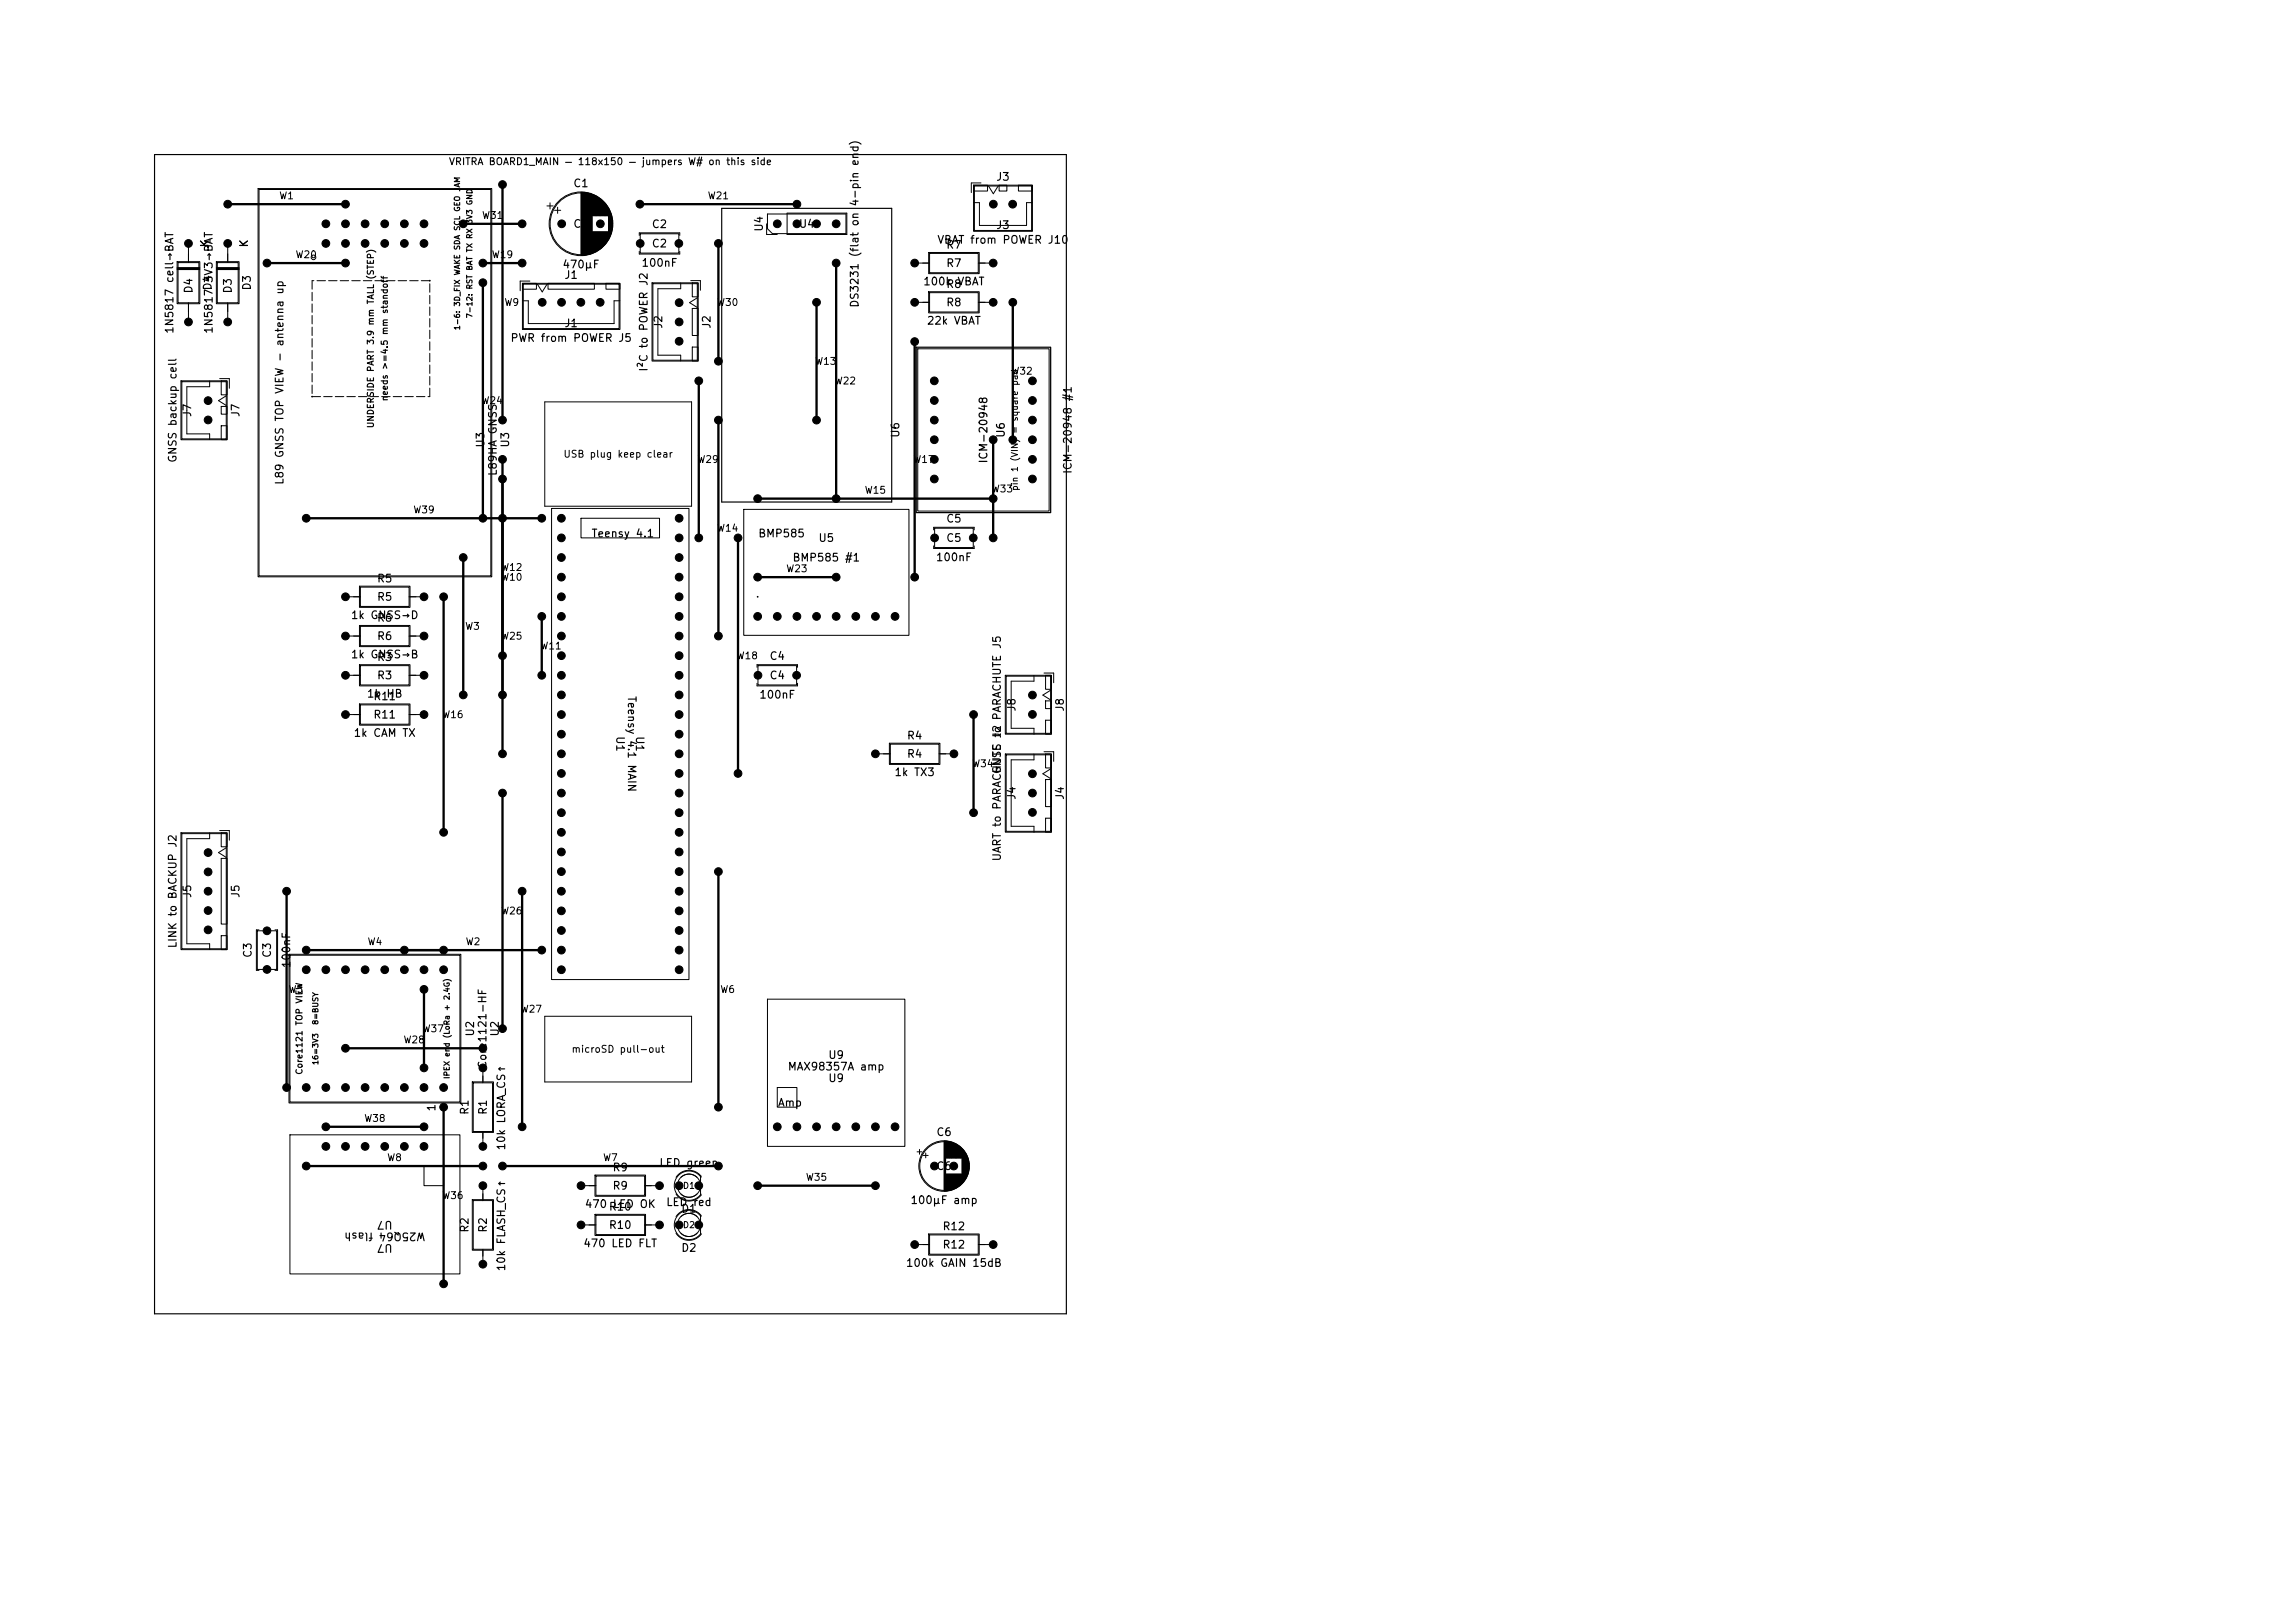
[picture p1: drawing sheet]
<svg xmlns="http://www.w3.org/2000/svg" width="297mm" height="210mm" viewBox="0 0 297 210" stroke-linecap="round" stroke-linejoin="round" font-family="sans-serif">
<defs><g id="words">
<g font-size="1">
<text x="128.8" y="23.6">J3</text>
<text x="74.1" y="24.5">C1</text>
<text x="74.1" y="29.7">C1</text>
<text x="84.3" y="29.8">C2</text>
<text x="103.3" y="29.7">U4</text>
<text x="111.3" y="26.8" transform="rotate(-90 111.3 26.8)">4-pin end)</text>
<text x="128.8" y="29.9">J3</text>
<text x="27.2" y="32.1" transform="rotate(-90 27.2 32.1)">K</text>
<text x="32.3" y="32.1" transform="rotate(-90 32.3 32.1)">K</text>
<text x="72.7" y="35">470µF</text>
<text x="82.9" y="34.8">100nF</text>
<text x="84.3" y="32.3">C2</text>
<text x="99" y="30.1" transform="rotate(-90 99 30.1)">U4</text>
<text x="121.2" y="31.8">VBAT from POWER J10</text>
<text x="122.4" y="32.4">R7</text>
<text x="122.4" y="34.8">R7</text>
<text x="25.1" y="38" transform="rotate(-90 25.1 38)">D4</text>
<text x="27.8" y="36.7" transform="rotate(-90 27.8 36.7)">3V3→BAT</text>
<text x="30.2" y="38" transform="rotate(-90 30.2 38)">D3</text>
<text x="32.7" y="37.7" transform="rotate(-90 32.7 37.7)">D3</text>
<text x="73" y="36.3">J1</text>
<text x="111.3" y="39.9" transform="rotate(-90 111.3 39.9)">DS3231 (flat on</text>
<text x="119.4" y="37.2">100k VBAT</text>
<text x="122.4" y="37.5">R8</text>
<text x="122.4" y="39.9">R8</text>
<text x="22.7" y="43.3" transform="rotate(-90 22.7 43.3)">1N5817 cell→BAT</text>
<text x="27.8" y="43.3" transform="rotate(-90 27.8 43.3)">1N5817D4</text>
<text x="66" y="44.5">PWR from POWER J5</text>
<text x="73" y="42.6">J1</text>
<text x="85.9" y="42.6" transform="rotate(-90 85.9 42.6)">J2</text>
<text x="92.2" y="42.6" transform="rotate(-90 92.2 42.6)">J2</text>
<text x="119.9" y="42.2">22k VBAT</text>
<text x="84" y="48.2" transform="rotate(-90 84 48.2)">I²C to POWER J2</text>
<text x="23.1" y="60" transform="rotate(-90 23.1 60)">GNSS backup cell</text>
<text x="25" y="54" transform="rotate(-90 25 54)">J7</text>
<text x="31.2" y="54" transform="rotate(-90 31.2 54)">J7</text>
<text x="62.9" y="58" transform="rotate(-90 62.9 58)">U3</text>
<text x="66.1" y="58" transform="rotate(-90 66.1 58)">U3</text>
<text x="116.6" y="56.7" transform="rotate(-90 116.6 56.7)">U6</text>
<text x="130.3" y="56.7" transform="rotate(-90 130.3 56.7)">U6</text>
<text x="36.9" y="62.8" transform="rotate(-90 36.9 62.8)">L89 GNSS TOP VIEW - antenna up</text>
<text x="64.5" y="61.7" transform="rotate(-90 64.5 61.7)">L89HA GNSS</text>
<text x="128" y="60" transform="rotate(-90 128 60)">ICM-20948</text>
<text x="138.9" y="61.4" transform="rotate(-90 138.9 61.4)">ICM-20948 #1</text>
<text x="76.5" y="69.8">Teensy 4.1</text>
<text x="98" y="69.8">BMP585</text>
<text x="105.8" y="70.4">U5</text>
<text x="122.4" y="67.9">C5</text>
<text x="122.4" y="70.4">C5</text>
<text x="48.7" y="75.6">R5</text>
<text x="48.7" y="78">R5</text>
<text x="102.5" y="72.9">BMP585 #1</text>
<text x="121" y="72.9">100nF</text>
<text x="45.3" y="80.3">1k GNSS→D</text>
<text x="48.7" y="80.7">R6</text>
<text x="48.7" y="83.1">R6</text>
<text x="45.3" y="85.4">1k GNSS→B</text>
<text x="48.7" y="85.8">R3</text>
<text x="48.7" y="88.1">R3</text>
<text x="81" y="90" transform="rotate(90 81 90)">Teensy 4.1 MAIN</text>
<text x="99.5" y="85.6">C4</text>
<text x="99.5" y="88.1">C4</text>
<text x="45.7" y="95.6">1k CAM TX</text>
<text x="47.4" y="90.5">1k HB</text>
<text x="48.2" y="90.8">R11</text>
<text x="48.2" y="93.2">R11</text>
<text x="79.5" y="95.2" transform="rotate(90 79.5 95.2)">U1</text>
<text x="82.1" y="95.2" transform="rotate(90 82.1 95.2)">U1</text>
<text x="98.2" y="90.6">100nF</text>
<text x="117.3" y="95.9">R4</text>
<text x="131.7" y="92.1" transform="rotate(-90 131.7 92.1)">J8</text>
<text x="137.9" y="92.1" transform="rotate(-90 137.9 92.1)">J8</text>
<text x="115.7" y="100.7">1k TX3</text>
<text x="117.3" y="98.3">R4</text>
<text x="129.8" y="100.2" transform="rotate(-90 129.8 100.2)">GNSS J2 PARACHUTE J5</text>
<text x="131.7" y="103.6" transform="rotate(-90 131.7 103.6)">J4</text>
<text x="137.9" y="103.6" transform="rotate(-90 137.9 103.6)">J4</text>
<text x="129.8" y="111.5" transform="rotate(-90 129.8 111.5)">UART to PARACHUTE to</text>
<text x="25" y="116.3" transform="rotate(-90 25 116.3)">J5</text>
<text x="31.2" y="116.3" transform="rotate(-90 31.2 116.3)">J5</text>
<text x="23.1" y="122.8" transform="rotate(-90 23.1 122.8)">LINK to BACKUP J2</text>
<text x="32.8" y="124" transform="rotate(-90 32.8 124)">C3</text>
<text x="35.3" y="124" transform="rotate(-90 35.3 124)">C3</text>
<text x="37.8" y="125.3" transform="rotate(-90 37.8 125.3)">100nF</text>
<text x="61.6" y="134.2" transform="rotate(-90 61.6 134.2)">U2</text>
<text x="64.8" y="134.2" transform="rotate(-90 64.8 134.2)">U2</text>
<text x="107.1" y="137.3">U9</text>
<text x="56.6" y="143.9" transform="rotate(-90 56.6 143.9)">1</text>
<text x="63.2" y="138.4" transform="rotate(-90 63.2 138.4)">Core1121-HF</text>
<text x="100.6" y="143.4">Amp</text>
<text x="101.9" y="138.8">MAX98357A amp</text>
<text x="107.1" y="140.3">U9</text>
<text x="60.9" y="144.3" transform="rotate(-90 60.9 144.3)">R1</text>
<text x="63.2" y="144.3" transform="rotate(-90 63.2 144.3)">R1</text>
<text x="65.6" y="148.9" transform="rotate(-90 65.6 148.9)">10k LORA_CS↑</text>
<text x="121.1" y="147.2">C6</text>
<text x="79.2" y="151.8">R9</text>
<text x="79.2" y="154.2">R9</text>
<text x="85.3" y="151.2">LED green</text>
<text x="121.1" y="151.6">C6</text>
<text x="50.9" y="160.7" transform="rotate(-180 50.9 160.7)">U7</text>
<text x="50.9" y="157.7" transform="rotate(-180 50.9 157.7)">U7</text>
<text x="55.1" y="159.2" transform="rotate(-180 55.1 159.2)">W25Q64 flash</text>
<text x="60.9" y="159.6" transform="rotate(-90 60.9 159.6)">R2</text>
<text x="63.2" y="159.6" transform="rotate(-90 63.2 159.6)">R2</text>
<text x="75.4" y="161.6">470 LED FLT</text>
<text x="75.6" y="156.5">470 LED OK</text>
<text x="78.7" y="156.9">R10</text>
<text x="78.7" y="159.3">R10</text>
<text x="86.1" y="156.3">LED red</text>
<text x="88.1" y="157.1">D1</text>
<text x="117.7" y="156">100µF amp</text>
<text x="121.9" y="159.4">R12</text>
<text x="121.9" y="161.8">R12</text>
<text x="65.6" y="164.6" transform="rotate(-90 65.6 164.6)">10k FLASH_CS↑</text>
<text x="88.1" y="162.2">D2</text>
<text x="117.2" y="164.2">100k GAIN 15dB</text>
</g>
<g font-size=".9">
<text x="58" y="21.6">VRITRA BOARD1_MAIN — 118x150 — jumpers W# on this side</text>
<text x="36.1" y="26">W1</text>
<text x="62.3" y="28.5">W31</text>
<text x="91.5" y="26">W21</text>
<text x="38.2" y="33.6">W20</text>
<text x="63.6" y="33.6">W19</text>
<text x="65.2" y="39.8">W9</text>
<text x="92.7" y="39.8">W30</text>
<text x="105.4" y="47.4">W13</text>
<text x="62.2" y="52.5">W24</text>
<text x="107.9" y="50">W22</text>
<text x="130.8" y="48.7">W32</text>
<text x="72.8" y="59.4">USB plug keep clear</text>
<text x="90.2" y="60.1">W29</text>
<text x="111.8" y="64.1">W15</text>
<text x="118.1" y="60.1">W17</text>
<text x="128.3" y="63.9">W33</text>
<text x="53.4" y="66.6">W39</text>
<text x="92.7" y="69">W14</text>
<text x="64.8" y="74.1">W12</text>
<text x="64.8" y="75.4">W10</text>
<text x="101.7" y="74.3">W23</text>
<text x="60.1" y="81.7">W3</text>
<text x="64.8" y="83">W25</text>
<text x="69.8" y="84.3">W11</text>
<text x="95.2" y="85.5">W18</text>
<text x="57.1" y="93.1">W16</text>
<text x="125.7" y="99.5">W34</text>
<text x="64.8" y="118.5">W26</text>
<text x="47.5" y="122.5">W4</text>
<text x="60.2" y="122.5">W2</text>
<text x="37.3" y="128.7">W5</text>
<text x="67.3" y="131.2">W27</text>
<text x="93.1" y="128.7">W6</text>
<text x="52.1" y="135.2">W28</text>
<text x="54.6" y="133.8">W37</text>
<text x="73.9" y="136.4">microSD pull-out</text>
<text x="47.1" y="145.4">W38</text>
<text x="50" y="150.5">W8</text>
<text x="57.1" y="155.4">W36</text>
<text x="78" y="150.5">W7</text>
<text x="104.2" y="153">W35</text>
</g>
<g font-size=".8">
<text x="50.4" y="52" transform="rotate(-90 50.4 52)">needs &gt;=4.5 mm standoff</text>
<text x="48.6" y="55.5" transform="rotate(-90 48.6 55.5)">UNDERSIDE PART 3.9 mm TALL (STEP)</text>
<text x="131.9" y="63.6" transform="rotate(-90 131.9 63.6)">pin 1 (VIN) = square pad</text>
<text x="39.3" y="139.1" transform="rotate(-90 39.3 139.1)">Core1121 TOP VIEW</text>
<text x="88.3" y="154">D1</text>
<text x="88.3" y="159.1">D2</text>
</g>
<g font-size=".7">
<text x="61.3" y="41.3" transform="rotate(-90 61.3 41.3)">7-12: RST BAT TX RX 3V3 GND</text>
<text x="59.7" y="42.8" transform="rotate(-90 59.7 42.8)">1-6: 3D_FIX WAKE SDA SCL GEO JAM</text>
<text x="41.4" y="137.9" transform="rotate(-90 41.4 137.9)">16=3V3</text>
<text x="41.4" y="132.7" transform="rotate(-90 41.4 132.7)">8=BUSY</text>
<text x="58.4" y="139.7" transform="rotate(-90 58.4 139.7)">IPEX end (LoRa + 2.4G)</text>
</g>
</g></defs>
<g fill="none" stroke="#000" stroke-width=".13">
<path d="M22.9 33.9h3v5.4h-3zM22.9 34.6h3M22.9 34.8h3M22.9 34.9h3M23 34.9h2.7M23 34h2.7v5.2h-2.7zM24.4 31.5v2.5M24.4 39.2v2.5M28 33.9h2.9v5.4h-2.9zM28 34.6h2.9M28 34.8h2.9M28 34.9h2.9"/>
<path d="M28.1 34.9h2.7M28.1 34h2.7v5.2h-2.7zM29.5 31.5v2.5M29.5 39.2v2.5M33.4 24.4h30.2v50.2h-30.2zM33.5 24.5h30v50h-30zM40.4 37.8v1.1M40.4 39.3v1.1M40.6 36.3h-.2v1.1M41 36.3h1.1M42.5 36.3h1.1M44 36.3h1.1"/>
<path d="M45.5 36.3h1.1M47 36.3h1.1M48.5 36.3h1.1M50 36.3h1.1M51.5 36.3h1.1M53 36.3h1.1M54.5 36.3h1.1M55.6 36.7v1.1M55.6 38.2v1.1M55.6 39.7v1.1M67.6 36.7h12.6v5.9h-12.6zM67.6 36.7h1.8v.7h-1.8z"/>
<path d="M67.6 38.9h.8v3h11.1v-3h.7M67.7 36.8h12.4v5.7h-12.4zM68.6 36.4h-1.3v1.2M69.5 36.8l.7 1 .6-1M70.8 26.6h.8M70.9 36.7h6v.7h-6zM71.2 26.2v.8M71.8 27.2h.8M72.2 26.8v.8M75.2 24.9v8.1M75.3 24.9v8.1M75.4 24.9v8.1"/>
<path d="M75.5 24.9v8.1M75.6 24.9v8.1M75.7 24.9v8.1M75.8 24.9v8.1M75.9 24.9v8.1M75.9 25v8M76 25v8M76.1 25v7.9M76.2 25v7.9M76.3 25v7.9M76.4 25.1v7.8M76.4 25.1v7.7"/>
<path d="M76.5 25.1v7.7M76.6 25.1v7.7M76.7 25.2v2.7M76.7 30v2.8M76.7 30v2.7M76.8 25.2v2.7M76.8 30v2.7M76.9 25.2v2.7M76.9 30v2.7M76.9 25.3v2.6M76.9 30v2.6M77 25.3v2.6"/>
<path d="M77 30v2.6M77.1 25.3v2.6M77.1 30v2.6M77.1 25.4v2.5M77.1 30v2.5M77.2 25.4v2.5M77.2 30v2.5M77.3 25.4v2.5M77.3 30v2.5M77.3 25.5v2.4M77.3 30v2.4M77.4 25.5v2.4"/>
<path d="M77.4 30v2.4M77.5 25.6v2.3M77.5 30v2.4M77.5 30v2.3M77.6 25.7v2.2M77.6 30v2.3M77.6 30v2.2M77.7 25.7v2.2M77.7 30v2.2M77.7 25.8v2.1M77.7 30v2.1M77.8 25.8v2.1"/>
<path d="M77.8 30v2.1M77.9 25.9v2M77.9 30v2M78 26v1.9M78 30v1.9M78.1 26.1v1.8M78.1 30v1.9M78.1 30v1.8M78.2 26.2v1.7M78.2 30v1.7M78.3 26.3v1.6M78.3 30v1.7"/>
<path d="M78.3 30v1.6M78.3 26.4v1.5M78.4 26.4v1.5M78.4 30v1.5M78.4 36.7h1.8v.7h-1.8zM78.4 26.5v1.4M78.5 26.5v1.4M78.5 30v1.4M78.5 26.6v1.3M78.5 30v1.3M78.6 26.7v1.2M78.6 30v1.2"/>
<path d="M78.7 26.8v1.1M78.7 30v1.1M78.7 26.9v1M78.7 26.9v4.1M78.8 27v3.9M78.8 27.1v3.8M78.9 27.1v3.7M78.9 27.2v3.5M79 27.3v3.3M79 27.4v3.1M79 27.5v2.9M79.1 27.6v2.7"/>
<path d="M79.1 27.7v2.5M79.2 27.9v2.2M79.2 28v1.9M79.2 28.2v1.5M79.3 28.4v1.1M82.7 30.5v-.4h5.3v.4M82.7 32.5v.4h5.3v-.4M82.8 30.2h5v2.6h-5zM84.4 36.6h6v10.1h-6zM84.5 36.7h5.7v9.9h-5.7zM88.1 36.6v.8h-3v8.6h3v.7M89.4 36.3h1.2v1.3"/>
<path d="M89.6 36.6h.7v1.8h-.7zM89.6 39.9h.7v3.5h-.7zM90.2 38.5l-1 .7 1 .6M99.2 29v1.3h1.4M99.3 27.7h10.2v2.5h-9.5l-.7-.6zM101.9 27.6h7.7v2.7h-7.7zM118.4 34h1.9M118.4 39.1h1.9M120.2 32.7h6.5v2.7h-6.5zM120.2 37.8h6.5v2.7h-6.5zM120.3 32.8h6.3v2.5h-6.3zM120.3 37.9h6.3v2.5h-6.3z"/>
<path d="M126 24h7.6v5.9h-7.6zM126 24h1.8v.7h-1.8zM126 26.2h.7v3h6.1v-3h.8M126.1 24.1h7.4v5.7h-7.4zM126.6 34h1.9M126.6 39.1h1.9M127 23.7h-1.3v1.2M127.9 24.1l.6 1 .7-1M129.3 24h1v.7h-1zM131.8 24h1.8v.7h-1.8zM23.4 49.3h6v7.6h-6zM23.5 49.4h5.8v7.4h-5.8z"/>
<path d="M27.1 49.3v.7h-2.9v6.1h2.9v.8M28.4 49h1.3v1.2M28.6 49.3h.8v1.8h-.8zM28.6 52.6h.8v1h-.8zM28.6 55.1h.8v1.8h-.8zM29.3 51.2l-1 .6 1 .7M40.4 51.3h1.1M40.4 40.8v1.1M40.4 42.3v1.1M40.4 43.8v1.1M40.4 45.3v1.1M40.4 46.8v1.1"/>
<path d="M40.4 48.3v1.1M40.4 49.8v1.1M41.9 51.3h1.1M43.4 51.3h1.1M44.9 51.3h1.1M46.4 51.3h1.1M47.9 51.3h1.1M49.4 51.3h1.1M50.9 51.3h1.1M52.4 51.3h1.1M53.9 51.3h1.1M55.6 50.2v1.1h-.2"/>
<path d="M55.6 41.2v1.1M55.6 42.7v1.1M55.6 44.2v1.1M55.6 45.7v1.1M55.6 47.2v1.1M55.6 48.7v1.1M70.5 52h19v13.5h-19zM89.6 44.9h.7v1.8h-.7zM118.8 45.1h17v21h-17zM44.7 77.2h1.9M46.5 75.8h6.6v2.8h-6.6zM46.6 76h6.3v2.5h-6.3z"/>
<path d="M52.9 77.2h2M71.4 65.8h17.8v61h-17.8zM75.2 67.1h10.2v2.5h-10.2zM96.2 65.9h21.4v16.3h-21.4zM120.8 68.6v-.4h5.3v.4M120.8 70.6v.4h5.3v-.4M120.9 68.3h5v2.6h-5zM44.7 82.3h1.9M44.7 87.4h1.9M44.7 92.5h1.9M46.5 80.9h6.6v2.8h-6.6zM46.5 86h6.6v2.7h-6.6z"/>
<path d="M46.5 91.1h6.6v2.7h-6.6zM46.6 81h6.3v2.6h-6.3zM46.6 86.1h6.3v2.5h-6.3zM46.6 91.2h6.3v2.5h-6.3zM52.9 82.3h2M52.9 87.4h2M52.9 92.5h2M98 86.3v-.3h5.2v.3M98 88.4v.4h5.2v-.4M98.1 86.1h5v2.5h-5zM113.3 97.5h1.9M115.1 96.2h6.5v2.7h-6.5z"/>
<path d="M115.2 96.3h6.3v2.5h-6.3zM121.5 97.5h2M130.1 97.6h6v10.1h-6zM130.1 87.4h6v7.6h-6zM130.2 97.7h5.8v9.9h-5.8zM130.2 87.5h5.8v7.4h-5.8zM133.8 87.4v.7h-2.9v6.1h2.9v.8M133.8 97.6v.7h-2.9v8.6h2.9v.8M135.1 97.3h1.3v1.2M135.1 87.1h1.3v1.2M135.3 97.6h.8v1.8h-.8zM135.3 87.4h.8v1.8h-.8z"/>
<path d="M135.3 90.7h.8v1h-.8zM135.3 93.2h.8v1.8h-.8zM136 99.5l-1 .6 1 .6M136 89.3l-1 .6 1 .7M23.4 107.8h6v15.1h-6zM23.5 107.9h5.8v14.9h-5.8zM27.1 107.8v.7h-2.9v13.6h2.9v.8M28.4 107.5h1.3v1.2M28.6 107.8h.8v1.8h-.8zM28.6 111.1h.8v8.5h-.8zM29.3 109.7l-1 .6 1 .6M135.3 100.9h.8v3.5h-.8z"/>
<path d="M135.3 105.9h.8v1.8h-.8zM28.6 121.1h.8v1.8h-.8zM33.3 120.4h2.5v5h-2.5zM33.5 120.3h-.3v5.3h.3M35.6 120.3h.3v5.3h-.3M37.4 123.5h22.2v19.2h-22.2zM37.5 123.6h22v19h-22zM61.1 140h2.8v6.5h-2.8zM62.5 138.2v1.9M70.5 131.5h19v8.5h-19zM99.3 129.3h17.8v19h-17.8zM37.5 146.8h22v18h-22z"/>
<path d="M54.9 150.9h2.5v2.5h-2.5zM61.1 155.2h2.8v6.6h-2.8zM61.2 155.3h2.5v6.3h-2.5zM61.2 140.1h2.5v6.3h-2.5zM62.5 146.4v1.9M62.5 153.4v2M75.2 158.5h1.9M75.2 153.4h1.9M77 157.1h6.5v2.8h-6.5zM77 152h6.5v2.8h-6.5zM77.1 157.2h6.3v2.6h-6.3zM77.1 152.2h6.3v2.5h-6.3z"/>
<path d="M83.4 158.5h2M83.4 153.4h2M87.9 157.1a1.9 1.9 0 0 1 2.8 .2v2.4a1.9 1.9 0 0 1-2.8 .2 1.9 1.9 0 0 1 0-2.8zM87.9 152a1.9 1.9 0 0 1 2.8 .3v2.3a1.9 1.9 0 0 1-2.8 .2 1.9 1.9 0 0 1 0-2.8zM88.1 157.4a1.5 1.5 0 0 1 2.1 0M88.1 159.6a1.5 1.5 0 0 0 2.1 0M88.1 152.3a1.5 1.5 0 0 1 2.1 0M88.1 154.5a1.5 1.5 0 0 0 2.1 0M90.7 157.4v-.1a1.99 1.99 0 0 0-3.2 .1M90.7 159.6v.1a1.99 1.99 0 0 1-3.2-.1M90.7 152.3v-.1a1.99 1.99 0 0 0-3.2 .1M90.7 154.5v.2a1.99 1.99 0 0 1-3.2-.2"/>
<path d="M100.6 140.7h2.5v2.6h-2.5zM118.7 149h.6M119 148.7v.7M119.5 149.5h.6M119.8 149.2v.6M120.2 159.7h6.5v2.7h-6.5zM120.3 159.8h6.3v2.5h-6.3zM122.2 147.7v6.4M122.3 147.7v6.4M122.4 147.7v6.4M122.4 147.7v2.1M122.4 151.9v2.2"/>
<path d="M122.5 147.7v2.1M122.5 151.9v2.2M122.6 147.7v2.1M122.6 151.9v2.2M122.7 147.7v2.1M122.7 151.9v2.2M122.8 147.7v2.1M122.8 151.9v2.2M122.8 151.9v2.1M122.9 147.7v2.1M122.9 151.9v2.1M123 147.7v2.1"/>
<path d="M123 151.9v2.1M123 147.8v2M123.1 147.8v2M123.1 151.9v2.1M123.2 147.8v2M123.2 151.9v2.1M123.2 151.9v2M123.3 147.8v2M123.3 151.9v2M123.3 147.9v1.9M123.4 147.9v1.9M123.4 151.9v2"/>
<path d="M123.5 147.9v1.9M123.5 151.9v1.9M123.6 148v1.8M123.6 151.9v1.9M123.7 148v1.8M123.7 151.9v1.9M123.7 151.9v1.8M123.8 148.1v1.7M123.8 151.9v1.8M123.9 148.1v1.7M123.9 151.9v1.7M123.9 148.2v1.6"/>
<path d="M124 148.2v1.6M124 151.9v1.7M124 151.9v1.6M124.1 148.2v1.6M124.1 151.9v1.6M124.1 148.3v1.5M124.2 148.3v1.5M124.2 151.9v1.5M124.2 148.4v1.4M124.3 148.4v1.4M124.3 151.9v1.5M124.3 151.9v1.4"/>
<path d="M124.3 148.5v1.3M124.4 148.5v1.3M124.4 151.9v1.4M124.4 151.9v1.3M124.5 148.6v1.2M124.5 151.9v1.3M124.5 148.6v4.5M124.5 148.7v4.4M124.6 148.7v4.4M124.6 148.7v4.3M124.7 148.8v4.2M124.7 148.8v4.1"/>
<path d="M124.7 148.9v4M124.8 148.9v3.9M124.8 149v3.8M124.9 149v3.7M124.9 149.1v3.6M124.9 149.2v3.4M125 149.2v3.3M125 149.3v3.2M125.1 149.4v3M125.1 149.4v2.9M125.1 149.5v2.7M125.2 149.6v2.5"/>
<path d="M125.2 149.7v2.3M125.3 149.8v2.1M125.3 149.9v1.9M125.3 150.1v1.6M125.4 150.2v1.3M125.4 150.5v.8M62.5 161.7v1.9M118.4 161h1.9M126.6 161h1.9"/>
<circle cx="40.6" cy="33.3" r=".3"/>
<circle cx="75.2" cy="29" r="4.1"/>
<circle cx="75.2" cy="29" r="4"/>
<circle cx="89.2" cy="153.4" r="1.5"/>
<circle cx="89.2" cy="158.5" r="1.5"/>
<circle cx="122.2" cy="150.9" r="3.1"/>
<circle cx="122.2" cy="150.9" r="3.3"/>
</g>
<g fill="#000" stroke="#000" stroke-width=".13">
<circle cx="24.4" cy="31.5" r=".5"/>
<circle cx="29.5" cy="31.5" r=".5"/>
<circle cx="29.5" cy="26.4" r=".5"/>
<circle cx="34.5" cy="34" r=".5"/>
<circle cx="42.2" cy="31.5" r=".5"/>
<circle cx="42.2" cy="29" r=".5"/>
<circle cx="44.7" cy="31.5" r=".5"/>
<circle cx="44.7" cy="29" r=".5"/>
<circle cx="44.7" cy="26.4" r=".5"/>
<circle cx="44.7" cy="34" r=".5"/>
<circle cx="47.2" cy="31.5" r=".5"/>
<circle cx="47.2" cy="29" r=".5"/>
<circle cx="49.8" cy="31.5" r=".5"/>
<circle cx="49.8" cy="29" r=".5"/>
<circle cx="52.3" cy="29" r=".5"/>
<circle cx="52.3" cy="31.5" r=".5"/>
<circle cx="54.9" cy="29" r=".5"/>
<circle cx="54.9" cy="31.5" r=".5"/>
<circle cx="55.6" cy="36.3" r=".05"/>
<circle cx="59.9" cy="29" r=".5"/>
<circle cx="62.5" cy="36.6" r=".5"/>
<circle cx="62.5" cy="34" r=".5"/>
<circle cx="65" cy="23.9" r=".5"/>
<circle cx="67.6" cy="29" r=".5"/>
<circle cx="67.6" cy="34" r=".5"/>
<circle cx="70.2" cy="39.1" r=".5"/>
<circle cx="72.7" cy="39.1" r=".5"/>
<circle cx="72.7" cy="29" r=".5"/>
<circle cx="75.2" cy="39.1" r=".5"/>
<circle cx="77.7" cy="39.1" r=".5"/>
<circle cx="77.7" cy="29" r=".5"/>
<circle cx="82.8" cy="26.4" r=".5"/>
<circle cx="82.9" cy="31.5" r=".5"/>
<circle cx="87.9" cy="31.5" r=".5"/>
<circle cx="87.9" cy="39.2" r=".5"/>
<circle cx="93" cy="31.5" r=".5"/>
<circle cx="100.6" cy="29" r=".5"/>
<circle cx="103.1" cy="26.4" r=".5"/>
<circle cx="103.1" cy="29" r=".5"/>
<circle cx="105.7" cy="29" r=".5"/>
<circle cx="105.7" cy="39.1" r=".5"/>
<circle cx="108.2" cy="34" r=".5"/>
<circle cx="108.2" cy="29" r=".5"/>
<circle cx="118.4" cy="34" r=".5"/>
<circle cx="118.4" cy="39.1" r=".5"/>
<circle cx="128.5" cy="39.1" r=".5"/>
<circle cx="128.5" cy="34" r=".5"/>
<circle cx="128.6" cy="26.4" r=".5"/>
<circle cx="131" cy="26.4" r=".5"/>
<circle cx="131.1" cy="39.1" r=".5"/>
<circle cx="24.4" cy="41.7" r=".5"/>
<circle cx="26.9" cy="54.3" r=".5"/>
<circle cx="26.9" cy="51.8" r=".5"/>
<circle cx="29.5" cy="41.7" r=".5"/>
<circle cx="40.4" cy="51.3" r=".05"/>
<circle cx="65" cy="59.4" r=".5"/>
<circle cx="65" cy="54.4" r=".5"/>
<circle cx="87.9" cy="41.7" r=".5"/>
<circle cx="87.9" cy="44.2" r=".5"/>
<circle cx="90.4" cy="49.3" r=".5"/>
<circle cx="93" cy="46.7" r=".5"/>
<circle cx="93" cy="54.4" r=".5"/>
<circle cx="105.7" cy="54.4" r=".5"/>
<circle cx="118.4" cy="44.2" r=".5"/>
<circle cx="120.9" cy="59.4" r=".5"/>
<circle cx="120.9" cy="51.8" r=".5"/>
<circle cx="120.9" cy="49.3" r=".5"/>
<circle cx="120.9" cy="54.4" r=".5"/>
<circle cx="120.9" cy="56.9" r=".5"/>
<circle cx="128.5" cy="56.9" r=".5"/>
<circle cx="131.1" cy="56.9" r=".5"/>
<circle cx="133.6" cy="49.3" r=".5"/>
<circle cx="133.6" cy="54.4" r=".5"/>
<circle cx="133.6" cy="56.9" r=".5"/>
<circle cx="133.6" cy="51.8" r=".5"/>
<circle cx="133.6" cy="59.4" r=".5"/>
<circle cx="39.6" cy="67.1" r=".5"/>
<circle cx="44.7" cy="77.2" r=".5"/>
<circle cx="54.9" cy="77.2" r=".5"/>
<circle cx="57.4" cy="77.2" r=".5"/>
<circle cx="59.9" cy="72.1" r=".5"/>
<circle cx="62.5" cy="67.1" r=".5"/>
<circle cx="65" cy="67.1" r=".5"/>
<circle cx="65" cy="62" r=".5"/>
<circle cx="70.1" cy="67.1" r=".5"/>
<circle cx="70.1" cy="79.8" r=".5"/>
<circle cx="72.6" cy="74.7" r=".5"/>
<circle cx="72.6" cy="72.1" r=".5"/>
<circle cx="72.6" cy="69.6" r=".5"/>
<circle cx="72.6" cy="79.8" r=".5"/>
<circle cx="72.6" cy="67.1" r=".5"/>
<circle cx="72.6" cy="77.2" r=".5"/>
<circle cx="87.9" cy="74.7" r=".5"/>
<circle cx="87.9" cy="69.6" r=".5"/>
<circle cx="87.9" cy="67.1" r=".5"/>
<circle cx="87.9" cy="79.8" r=".5"/>
<circle cx="87.9" cy="72.1" r=".5"/>
<circle cx="87.9" cy="77.2" r=".5"/>
<circle cx="90.4" cy="69.6" r=".5"/>
<circle cx="95.5" cy="69.6" r=".5"/>
<circle cx="98" cy="64.5" r=".5"/>
<circle cx="98" cy="79.8" r=".5"/>
<circle cx="98" cy="74.7" r=".5"/>
<circle cx="98.1" cy="77.2" r=".05"/>
<circle cx="100.6" cy="79.8" r=".5"/>
<circle cx="103.1" cy="79.8" r=".5"/>
<circle cx="105.7" cy="79.8" r=".5"/>
<circle cx="108.2" cy="74.7" r=".5"/>
<circle cx="108.2" cy="64.5" r=".5"/>
<circle cx="108.2" cy="79.8" r=".5"/>
<circle cx="110.7" cy="79.8" r=".5"/>
<circle cx="113.3" cy="79.8" r=".5"/>
<circle cx="115.8" cy="79.8" r=".5"/>
<circle cx="118.4" cy="74.7" r=".5"/>
<circle cx="120.9" cy="62" r=".5"/>
<circle cx="121" cy="69.6" r=".5"/>
<circle cx="126" cy="69.6" r=".5"/>
<circle cx="128.5" cy="64.5" r=".5"/>
<circle cx="128.5" cy="69.6" r=".5"/>
<circle cx="133.6" cy="62" r=".5"/>
<circle cx="44.7" cy="87.4" r=".5"/>
<circle cx="44.7" cy="82.3" r=".5"/>
<circle cx="44.7" cy="92.5" r=".5"/>
<circle cx="54.9" cy="92.5" r=".5"/>
<circle cx="54.9" cy="82.3" r=".5"/>
<circle cx="54.9" cy="87.4" r=".5"/>
<circle cx="59.9" cy="89.9" r=".5"/>
<circle cx="65" cy="97.5" r=".5"/>
<circle cx="65" cy="89.9" r=".5"/>
<circle cx="65" cy="84.8" r=".5"/>
<circle cx="70.1" cy="87.4" r=".5"/>
<circle cx="72.6" cy="89.9" r=".5"/>
<circle cx="72.6" cy="92.5" r=".5"/>
<circle cx="72.6" cy="82.3" r=".5"/>
<circle cx="72.6" cy="87.4" r=".5"/>
<circle cx="72.6" cy="95" r=".5"/>
<circle cx="72.6" cy="84.8" r=".5"/>
<circle cx="72.6" cy="97.5" r=".5"/>
<circle cx="87.9" cy="82.3" r=".5"/>
<circle cx="87.9" cy="97.5" r=".5"/>
<circle cx="87.9" cy="95" r=".5"/>
<circle cx="87.9" cy="92.5" r=".5"/>
<circle cx="87.9" cy="84.8" r=".5"/>
<circle cx="87.9" cy="87.4" r=".5"/>
<circle cx="87.9" cy="89.9" r=".5"/>
<circle cx="93" cy="82.3" r=".5"/>
<circle cx="98.1" cy="87.4" r=".5"/>
<circle cx="103.1" cy="87.4" r=".5"/>
<circle cx="113.3" cy="97.5" r=".5"/>
<circle cx="123.4" cy="97.5" r=".5"/>
<circle cx="126" cy="92.5" r=".5"/>
<circle cx="133.6" cy="92.4" r=".5"/>
<circle cx="133.6" cy="89.9" r=".5"/>
<circle cx="26.9" cy="110.3" r=".5"/>
<circle cx="26.9" cy="115.3" r=".5"/>
<circle cx="26.9" cy="117.8" r=".5"/>
<circle cx="26.9" cy="112.8" r=".5"/>
<circle cx="37.1" cy="115.3" r=".5"/>
<circle cx="57.4" cy="107.7" r=".5"/>
<circle cx="65" cy="102.6" r=".5"/>
<circle cx="67.6" cy="115.3" r=".5"/>
<circle cx="72.6" cy="110.2" r=".5"/>
<circle cx="72.6" cy="105.2" r=".5"/>
<circle cx="72.6" cy="107.7" r=".5"/>
<circle cx="72.6" cy="117.9" r=".5"/>
<circle cx="72.6" cy="102.6" r=".5"/>
<circle cx="72.6" cy="100.1" r=".5"/>
<circle cx="72.6" cy="112.8" r=".5"/>
<circle cx="72.6" cy="115.3" r=".5"/>
<circle cx="87.9" cy="102.6" r=".5"/>
<circle cx="87.9" cy="100.1" r=".5"/>
<circle cx="87.9" cy="117.9" r=".5"/>
<circle cx="87.9" cy="112.8" r=".5"/>
<circle cx="87.9" cy="107.7" r=".5"/>
<circle cx="87.9" cy="105.2" r=".5"/>
<circle cx="87.9" cy="115.3" r=".5"/>
<circle cx="87.9" cy="110.2" r=".5"/>
<circle cx="93" cy="112.8" r=".5"/>
<circle cx="95.5" cy="100.1" r=".5"/>
<circle cx="126" cy="105.2" r=".5"/>
<circle cx="133.6" cy="102.6" r=".5"/>
<circle cx="133.6" cy="105.1" r=".5"/>
<circle cx="133.6" cy="100.1" r=".5"/>
<circle cx="26.9" cy="120.3" r=".5"/>
<circle cx="34.5" cy="120.4" r=".5"/>
<circle cx="34.5" cy="125.4" r=".5"/>
<circle cx="39.6" cy="122.9" r=".5"/>
<circle cx="39.6" cy="125.5" r=".5"/>
<circle cx="42.2" cy="125.5" r=".5"/>
<circle cx="44.7" cy="125.5" r=".5"/>
<circle cx="44.7" cy="135.6" r=".5"/>
<circle cx="47.2" cy="125.5" r=".5"/>
<circle cx="49.8" cy="125.5" r=".5"/>
<circle cx="52.3" cy="122.9" r=".5"/>
<circle cx="52.3" cy="125.5" r=".5"/>
<circle cx="54.9" cy="125.5" r=".5"/>
<circle cx="54.9" cy="138.2" r=".5"/>
<circle cx="54.9" cy="128" r=".5"/>
<circle cx="57.4" cy="125.5" r=".5"/>
<circle cx="57.4" cy="122.9" r=".5"/>
<circle cx="62.5" cy="135.6" r=".5"/>
<circle cx="62.5" cy="138.2" r=".5"/>
<circle cx="65" cy="133.1" r=".5"/>
<circle cx="70.1" cy="122.9" r=".5"/>
<circle cx="72.6" cy="122.9" r=".5"/>
<circle cx="72.6" cy="125.5" r=".5"/>
<circle cx="72.6" cy="120.4" r=".5"/>
<circle cx="87.9" cy="120.4" r=".5"/>
<circle cx="87.9" cy="125.5" r=".5"/>
<circle cx="87.9" cy="122.9" r=".5"/>
<circle cx="37.1" cy="140.7" r=".5"/>
<circle cx="39.6" cy="150.9" r=".5"/>
<circle cx="39.6" cy="140.7" r=".5"/>
<circle cx="42.2" cy="145.8" r=".5"/>
<circle cx="42.2" cy="140.7" r=".5"/>
<circle cx="42.2" cy="148.3" r=".5"/>
<circle cx="44.7" cy="148.3" r=".5"/>
<circle cx="44.7" cy="140.7" r=".5"/>
<circle cx="47.2" cy="148.3" r=".5"/>
<circle cx="47.2" cy="140.7" r=".5"/>
<circle cx="49.8" cy="148.3" r=".5"/>
<circle cx="49.8" cy="140.7" r=".5"/>
<circle cx="52.3" cy="140.7" r=".5"/>
<circle cx="52.3" cy="148.3" r=".5"/>
<circle cx="54.9" cy="145.8" r=".5"/>
<circle cx="54.9" cy="148.3" r=".5"/>
<circle cx="54.9" cy="140.7" r=".5"/>
<circle cx="57.4" cy="143.3" r=".5"/>
<circle cx="57.4" cy="140.7" r=".5"/>
<circle cx="62.5" cy="150.9" r=".5"/>
<circle cx="62.5" cy="153.4" r=".5"/>
<circle cx="62.5" cy="148.3" r=".5"/>
<circle cx="65" cy="150.9" r=".5"/>
<circle cx="67.6" cy="145.8" r=".5"/>
<circle cx="75.2" cy="153.4" r=".5"/>
<circle cx="75.2" cy="158.5" r=".5"/>
<circle cx="85.3" cy="158.5" r=".5"/>
<circle cx="85.3" cy="153.4" r=".5"/>
<circle cx="87.9" cy="158.5" r=".5"/>
<circle cx="87.9" cy="153.4" r=".5"/>
<circle cx="90.4" cy="158.5" r=".5"/>
<circle cx="90.4" cy="153.4" r=".5"/>
<circle cx="93" cy="150.9" r=".5"/>
<circle cx="93" cy="143.3" r=".5"/>
<circle cx="98" cy="153.4" r=".5"/>
<circle cx="100.6" cy="145.8" r=".5"/>
<circle cx="103.1" cy="145.8" r=".5"/>
<circle cx="105.7" cy="145.8" r=".5"/>
<circle cx="108.2" cy="145.8" r=".5"/>
<circle cx="110.7" cy="145.8" r=".5"/>
<circle cx="113.3" cy="145.8" r=".5"/>
<circle cx="113.3" cy="153.4" r=".5"/>
<circle cx="115.8" cy="145.8" r=".5"/>
<circle cx="120.9" cy="150.9" r=".5"/>
<circle cx="123.4" cy="150.9" r=".5"/>
<circle cx="57.4" cy="166.1" r=".5"/>
<circle cx="62.5" cy="163.6" r=".5"/>
<circle cx="118.4" cy="161" r=".5"/>
<circle cx="128.5" cy="161" r=".5"/>
</g>
<g fill="none" stroke="#000" stroke-width=".3">
<path d="M29.5 26.4h15.2M34.5 34h10.2M59.9 29h7.7M62.5 34h5.1M62.5 36.6v30.5M65 23.9v30.5M82.8 26.4h20.3M93 31.5v15.2M105.7 39.1v15.3M108.2 34v30.5M131.1 39.1v17.8M65 59.4v38.1"/>
<path d="M90.4 49.3v20.3M93 54.4v27.9M118.4 44.2v30.5M128.5 56.9v12.7M39.6 67.1h30.5M57.4 77.2v30.5M59.9 72.1v17.8M70.1 79.8v7.6M95.5 69.6v30.5M98.1 64.5h30.4M98.1 74.7h10.1M126 92.5v12.7"/>
<path d="M37.1 115.3v25.4M65 102.6v30.5M67.6 115.3v30.5M93 112.8v30.5M39.6 122.9h30.5M44.7 135.6h17.8M54.9 128v10.2M39.6 150.9h22.9M42.2 145.8h12.7M57.4 143.3v22.8M65 150.9h28M98.1 153.4h15.2"/>
</g>
<path d="M118.6 44.9h17.4v21.4h-17.4z" fill="none" stroke="#000" stroke-width=".16"/>
<path d="M20 20h118v150h-118zM93.4 27h22v38h-22z" fill="none" stroke="#000" stroke-width=".15"/>
<use href="#words"/>
</svg>
